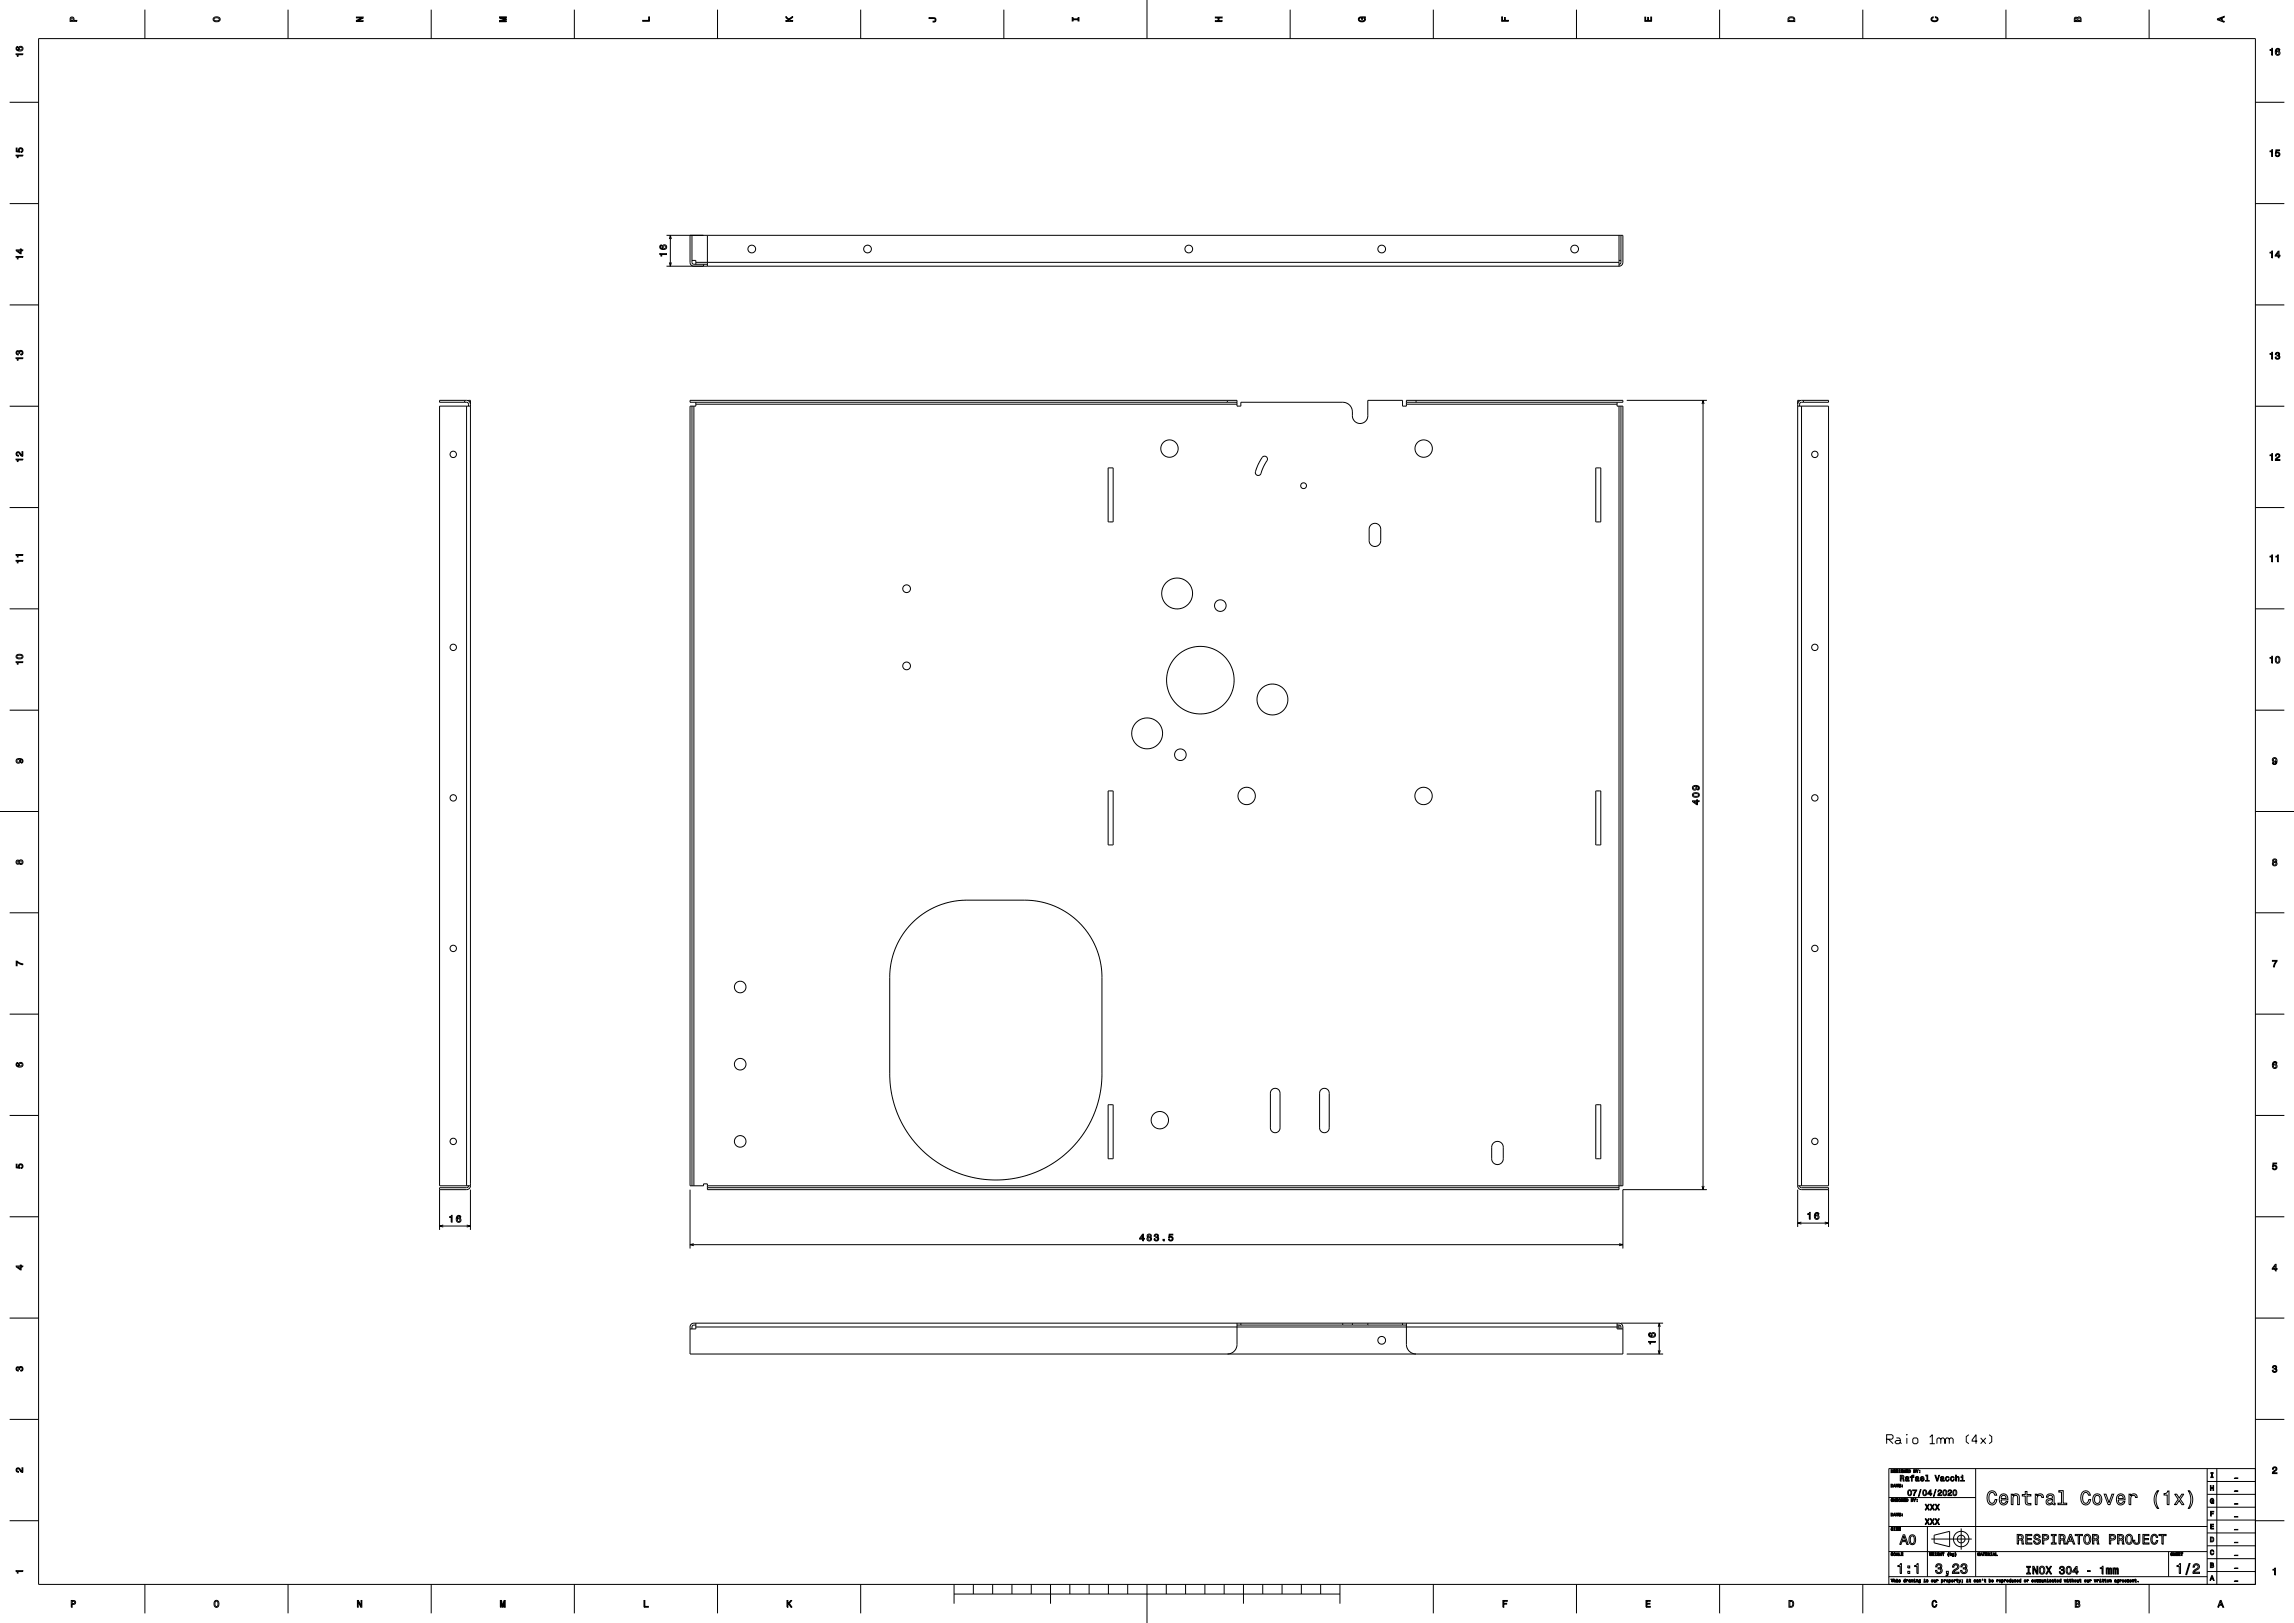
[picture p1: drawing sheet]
<svg xmlns="http://www.w3.org/2000/svg" width="1189mm" height="841mm" viewBox="0 0 1189 841" stroke-linecap="round" stroke-linejoin="round" font-family="sans-serif">
<g fill="none" stroke="#000" stroke-width=".52">
<path d="M37 9h1v2h2h-4zM37 9h1v2h-1zM75 5v15M111 9a1.7 1.7 0 0 1 2 0 1.7 1.7 0 0 1 1 2 1.7 1.7 0 0 1-3 0 1.7 1.7 0 0 1 0-2zM111 10a1.3 1.3 0 0 1 2-1 1.3 1.3 0 0 1 0 2h-2zM149 5v15M185 9h3l-3 2h3h-3l3-2h-3zM223 5v15M259 9h3h-3l3 1-3 1h3h-3l3-1-3-1zM298 5v15M333 11h3v-2h1v2h-4zM372 5v15"/>
<path d="M407 9l2 1 2-2-2 2 2 1h-4h2zM446 5v15M482 9h2a1.2 1.2 0 0 1 1 1 1.2 1.2 0 0 1-1 1 .7 .7 0 0 0 1-1 .7 .7 0 0 0-1 0h-2zM520 5v15M556 9v1h3v-1v2v-1h-3v1zM595 0v20M630 9h3h-1v2h1h-3h1v-2h-1zM669 5v15M704 9h1v1a1.2 1.2 0 0 0 1 1 1.2 1.2 0 0 0 1-2h-1v1v-1h2h-1h1a1.7 1.7 0 0 1-2 2 1.7 1.7 0 0 1-2-2zM743 5v15M778 9h1v2h1v-2v2h2h-4zM817 5v15"/>
<path d="M853 9v2h1v-2v2h2v-2v2h-3zM891 5v15M927 9h3v2h-3zM927 9h2l1 2h-3zM965 5v15M1001 9h1l-1 1a1.3 1.3 0 0 0 2 1 1.3 1.3 0 0 0 1-2h-1h1a1.6 1.6 0 0 1-1 2 1.6 1.6 0 0 1-2-2zM1040 5v15M1075 9h2a1 1 0 0 1 1 0 1 1 0 0 1 1 1v1h-4zM1076 10l1 1h-1zM1077 9h1v2h-1zM1114 5v15M1149 10l4-2-1 1v2l1 1-4-2z"/>
<path d="M1150 10l1-1v2zM8 28h4h-3v1zM9 24v1l1 1a1.2 1.2 0 0 1 0-2 1.2 1.2 0 0 1 2 1 1.2 1.2 0 0 1-1 1h-1a1.3 1.3 0 0 1-1 0 1.3 1.3 0 0 1 0-2zM20 20h1149v801h-1149zM1177 26l1-1v4h-1v-3zM1180 25h1l1 1h-2v1a1.2 1.2 0 0 1 2 0 1.2 1.2 0 0 1-1 2 1.2 1.2 0 0 1-2-1zM5 53h15M1169 53h15M8 77l1 1h1a1.2 1.2 0 0 1 0-1 1.2 1.2 0 0 1 2 0 1.2 1.2 0 0 1-1 2 1 1 0 0 0 0-2 .8 .8 0 0 0-1 0 .8 .8 0 0 0 0 1v1h-2zM1177 78h1v3h-1v-2zM1180 78h2h-2v1a1.2 1.2 0 0 1 2 1 1.2 1.2 0 0 1-1 1 1.2 1.2 0 0 1-2-1h1a.8 .8 0 0 0 1 1 1 1 0 0 0 0-2 .8 .8 0 0 0-1 1h-1zM8 80h4v1h-3v1z"/>
<path d="M5 106h15M1169 106h15M8 133h4h-3v1zM8 130h3v-1l1 1h-1v1zM9 130h2v1zM342 131h3v1h-2v1zM342 127h1l-1 1 2 1a1.2 1.2 0 0 1 0-2 1.2 1.2 0 0 1 2 1 1.2 1.2 0 0 1-1 1h-2a1.3 1.3 0 0 1-1 0 1.3 1.3 0 0 1 0-2zM345 122h496v14v1l-2 1M345 138h494M347 136v2l1-2M347 124v-2l1 2M347 122v16"/>
<path d="M358 122v14v1l2 1M359 122v14l1 1h7M359 135h2v2M361 136h478M365 137v1M367 122v16M839 122v16M839 135h1M840 122v14l-1 1M1177 131l1-1v4h-1v-3zM1181 130v2h1l-1 2v-1h-2zM1181 131v1h-1z"/>
<path d="M5 158h15M1169 158h15M8 185h4v1h-3v1zM9 182h1a1.2 1.2 0 0 1 2 0 1.2 1.2 0 0 1-1 2 .7 .7 0 0 0 1-1 .7 .7 0 0 0-1-1 .7 .7 0 0 0-1 1v-1a.7 .7 0 0 0-1 1v1l-1-1zM1177 183h1v3h-1v-2zM1180 183a1 1 0 0 1 1 0 1 1 0 0 1 0 1 1.2 1.2 0 0 1 0 2 1.2 1.2 0 0 1-2-1h1a.7 .7 0 0 0 0 1 .7 .7 0 0 0 1-1 .7 .7 0 0 0-1-1h1a.6 .6 0 0 0 0-1 .7 .7 0 0 0-1 1h-1zM5 211h15M241 207v1M242 210v404M243 208l1-1v407M244 209l-1-1-1-1h-14v1h14l1 1v1M244 210h-16v404h16"/>
<path d="M359 210v404M360 210v404M361 208v2h-3v404h7v-1h2v3h472v-406M361 209h280M636 207v1M641 208h-283v-1h283v3h2v-2h53l2 1 2 1 1 2v5l2 2h2h2l2-2v-10h18v3h2v-3h112v1h-112M729 209h109M734 207v1M838 208v2h3v404h-474M840 210v404M843 207h42M882 209l1-2v2"/>
<path d="M883 207v409M932 209v-1l1-1h15v1h-14l-1 1v1M932 210h16v404h-16M932 208h.1M933 208l-1-1v407M934 210v404M935 207v1M1169 211h15M8 238h4h-3v1zM9 234a2.1 2.1 0 0 1 2 2v-2h1v2l-2-1a.7 .7 0 0 0-1 0 .7 .7 0 0 0 1 1h-1h-1zM654 237a1.7 1.7 0 0 1 3 0 1.7 1.7 0 0 1-1 3l-2 4a1.8 1.8 0 0 1-1 2 1.8 1.8 0 0 1-2-1l1-4zM1177 236l1-1v4h-1v-3z"/>
<path d="M1180 235a1.2 1.2 0 0 1 2 1 1.2 1.2 0 0 1-1 1l-1 1h2v1h-3l2-2a.7 .7 0 0 0 0-1 .7 .7 0 0 0-1-1 .7 .7 0 0 0 0 1h-1zM574 242h3v28h-3zM827 242h3v28h-3zM5 263h15M711 272a3 3 0 0 1 3-1 3 3 0 0 1 2 3v6a3 3 0 0 1-3 3 3 3 0 0 1-3-3v-6zM1169 263h15M8 290h4v1h-3v1zM8 287h4v1h-3v1zM1177 288h1v3h-1v-2zM1180 288h1v3h-1v-2zM5 315h15M1169 315h15"/>
<path d="M9 339a1.6 1.6 0 0 1 2 0 1.6 1.6 0 0 1 0 2h-2l-1-1zM9 340a1.3 1.3 0 0 1 1-1 1.3 1.3 0 0 1 1 2h-2zM8 343h4h-3v1zM1177 341l1-1v4h-1v-3zM1180 341v-1a1.7 1.7 0 0 1 2 2 1.7 1.7 0 0 1-2 2l-1-1zM1180 341a1.3 1.3 0 0 1 1 1 1.3 1.3 0 0 1-1 1zM5 368h15M1169 368h15M9 393h1a1.2 1.2 0 0 1 2 1 1.2 1.2 0 0 1-1 1v-1h-1a1.2 1.2 0 0 1 0 1 1.2 1.2 0 0 1-2 0 1.2 1.2 0 0 1 1-2zM1178 393a1.6 1.6 0 0 1 2 1 1.6 1.6 0 0 1-2 2v-1a1 1 0 0 0 1 1 1 1 0 0 0 1-1 1.1 1.1 0 0 1-2 0 1.1 1.1 0 0 1 0-2zM574 410h3v28h-3zM827 410h3v28h-3z"/>
<path d="M877 415h2l1-1 1 1h-1v2h-1zM878 407h1a1.2 1.2 0 0 1 2 1 1.2 1.2 0 0 1-1 1v-1h-1a1.2 1.2 0 0 1 0 1 1.2 1.2 0 0 1-2 0 1.2 1.2 0 0 1 1-2zM878 411a1.6 1.6 0 0 1 2 0 1.6 1.6 0 0 1 0 2h-2l-1-1zM878 412a1.3 1.3 0 0 1 1-1 1.3 1.3 0 0 1 1 2h-2zM878 415h1v2zM0 421h20M1169 421h20M9 446h1a1.1 1.1 0 0 1 2 0 1.1 1.1 0 0 1 0 2 1.1 1.1 0 0 1-2-1 1 1 0 0 1-2 0 1 1 0 0 1 1-1zM1178 445a1 1 0 0 1 2 0 1 1 0 0 1 0 2 1.1 1.1 0 0 1 0 1 1.1 1.1 0 0 1-2 0 1.1 1.1 0 0 1 0-1zM5 473h15M473 478l5-4 5-3 5-2 6-2 7-1 34 1 9 2 9 4 7 6 6 8 4 8 1 9v53l-1 10-3 11-6 11-8 8-10 7-10 5-10 2h-11l-11-2-10-4-9-6-8-7-6-9-5-11-2-11v-56l1-8 3-7 3-6zM1169 473h15"/>
<path d="M8 498l4 1v1l-3-1v1h-1zM1178 498h2l-1 3h-1v-1l2-2h-2zM5 526h15M1169 526h15M9 551v1h1a1.2 1.2 0 0 1 0-1 1.2 1.2 0 0 1 2 0 1.2 1.2 0 0 1-1 2h-1a1.3 1.3 0 0 1-1-1 1.3 1.3 0 0 1 0-1zM1178 550h2v1h-1l-1 1a1.2 1.2 0 0 1 2 0 1.2 1.2 0 0 1-1 2 1.2 1.2 0 0 1-1-1zM5 578h15M574 572h3v28h-3zM659 565a2.5 2.5 0 0 1 3-1 2.5 2.5 0 0 1 1 2v18a2.5 2.5 0 0 1-2 3 2.5 2.5 0 0 1-3-3v-18zM685 565a2.5 2.5 0 0 1 2-1 2.5 2.5 0 0 1 2 2v18a2.5 2.5 0 0 1-3 3 2.5 2.5 0 0 1-2-3v-18zM827 572h3v28h-3zM1169 578h15"/>
<path d="M774 592a3 3 0 0 1 3 0 3 3 0 0 1 2 2v6a3 3 0 0 1-3 3 3 3 0 0 1-3-3v-6zM8 603l1 2h1a1.2 1.2 0 0 1 0-2 1.2 1.2 0 0 1 2 1 1.2 1.2 0 0 1-1 2v-1a.8 .8 0 0 0 0-1 .8 .8 0 0 0-1 0 .8 .8 0 0 0 0 1h-2zM243 614l-1 1h-14v22M244 614l-1 2h-1h-14M244 616v21M358 616v31M367 615h472M882 615l1 1v-1M885 616h-44v31M932 614v2h2h14M932 616v20M933 614l1 1h14v21"/>
<path d="M1178 603h2h-2v1a1.2 1.2 0 0 1 2 1 1.2 1.2 0 0 1-1 1 1.2 1.2 0 0 1-1-1 .8 .8 0 0 0 1 1 1 1 0 0 0 0-2 .8 .8 0 0 0-1 1zM5 631h15M228 635h16M230 635h-2l2 1M233 630h1v3v-2zM237 630h1l1 1-2-1v1a1.2 1.2 0 0 1 2 1 1.2 1.2 0 0 1-1 2 1.2 1.2 0 0 1-1-2zM242 635h2l-2 1M592 640h1v2v1h-1v-1h-1zM595 640a1 1 0 0 1 1 0 1 1 0 0 1 0 1 1.1 1.1 0 0 1 0 2 1.1 1.1 0 0 1-1 0 1.1 1.1 0 0 1 0-2zM599 640a1 1 0 0 1 1 0 1 1 0 0 1 0 1 1.2 1.2 0 0 1 0 2 1.2 1.2 0 0 1-2-1h1a.7 .7 0 0 0 0 1 .7 .7 0 0 0 1-1 .7 .7 0 0 0-1-1h1a.7 .7 0 0 0-1-1 .6 .6 0 0 0 0 1h-1zM606 640h2h-2v1a1.2 1.2 0 0 1 2 0 1.2 1.2 0 0 1-1 2 1.2 1.2 0 0 1-1-1 .8 .8 0 0 0 1 0 .8 .8 0 0 0 0-1 .8 .8 0 0 0-1 0zM932 634h16"/>
<path d="M934 633l-2 1h2M937 629l1-1v4v-3zM941 629l1-1 1 1h-2v1a1.2 1.2 0 0 1 2 0 1.2 1.2 0 0 1-1 2 1.2 1.2 0 0 1-2-1zM946 633l2 1h-2M1169 631h15M8 656h3h1h-1v2zM9 656h2v2zM358 645h483M360 644l-2 1h2M592 640v2h-1zM603 642v1zM839 644l2 1h-2"/>
<path d="M1179 655h1v2v2h-1v-1h-1zM1179 656v1h-1zM5 683h15M358 686h2h479h1l1 1v15h-483v-15zM361 687h-2v2M361 686v3h-3M361 688h478M641 686v12l-2 3-3 1M641 687h88M643 686v1M696 686v1M701 686v1"/>
<path d="M709 686v1M727 686v1M729 686v12l2 3 3 1M838 686v3h3M838 687h1M839 687h1v2M839 687v2M840 686h22M854 695h4v1h-2h-1zM855 691v1h1a1.2 1.2 0 0 1 1-1 1.2 1.2 0 0 1 1 0 1.2 1.2 0 0 1-1 2h-1a1.3 1.3 0 0 1-1-1 1.3 1.3 0 0 1 0-1zM859 700l1 2 1-2M859 688l1-2 1 2"/>
<path d="M860 686v16M1169 683h15M9 709h1a1.2 1.2 0 0 1 2 0 1.2 1.2 0 0 1-1 2v-1a.7 .7 0 0 0 1-1 .7 .7 0 0 0-1 0 .7 .7 0 0 0-1 1v-1a.6 .6 0 0 0-1 0 .6 .6 0 0 0 0 1h-1zM843 702h19M1178 708a1 1 0 0 1 2 0 1 1 0 0 1 0 1 1.2 1.2 0 0 1-1 2 1.2 1.2 0 0 1-1-1 .7 .7 0 0 0 1 1 .7 .7 0 0 0 1-1 .7 .7 0 0 0-1-1 .6 .6 0 0 0 0-1 .7 .7 0 0 0-1 1zM5 735h15M1169 735h15M978 746h3v-2v-1h-3v5M979 746l2 2M983 745h1l1 1v1l1 1M985 746h-2l-1 1 1 1h1l1-1M988 743h.1"/>
<path d="M988 745v3M992 745h1l1 1v1l-1 1h-1l-1-1v-1zM1000 745l2-2v5M1000 748h3M1004 748v-2l1-1 1 1v2M1006 746l1-1 1 1v2M1008 748v-2l1-1 1 1v2M1010 746l1-1 1 1v2M1020 743l-1 1v3l1 1M1025 747h-3l2-4v5M1027 745l2 3M1029 745l-2 3"/>
<path d="M1031 743l1 1v3l-1 1M9 761a2.1 2.1 0 0 1 2 1v-1h1v2l-2-1a.7 .7 0 0 0-1-1 .7 .7 0 0 0 0 1 .7 .7 0 0 0 1 0l-1 1-1-1zM979 776h45M980 762h1v1h-1zM980 769h1v2h-1zM980 777h1h-1l1 1a.7 .7 0 0 1-1 0 .7 .7 0 0 1 0-1zM980 769h1v1h-1zM981 777h1v1v-1l-1 1zM981 762h1v1h-1zM982 769l1 2-1-1-1 1zM982 769v1zM983 769h1l-1 2z"/>
<path d="M983 777h1h-1h1l-1 1h1h-1zM983 762h1h-1h1l-1 1h1zM984 769h1h-1l1 1h-1l1 1h-1zM984 777h1h-1l1 1a.7 .7 0 0 1-1 0 .7 .7 0 0 1 0-1zM984 762h1v1h-1zM985 764h1a.8 .8 0 0 1 1 1 .8 .8 0 0 1-1 1l1 1h-1a.9 .9 0 0 0 0-1 .9 .9 0 0 0-1 0v1zM985 765h1v1h-1zM985 777h1l1 1-1-1-1 1zM985 762h1v1v-1v1h-1zM986 770v1zM986 769v1zM987 762v1l1-1v1l-1-1v1z"/>
<path d="M987 777h1h-1h1l-1 1h1h-1zM988 765h1l1 2-2 1a.8 .8 0 0 1 0-1 .8 .8 0 0 1 1-1v-1l-1 1zM988 777h1v1h-1zM988 762h1h-1h1l-1 1h1h-1zM989 772a1.4 1.4 0 0 1 2 2 1.4 1.4 0 0 1-2 1zM989 762h1v1h-1zM989 772a1.1 1.1 0 0 1 1 2 1 1 0 0 1-1 0zM990 765l2-1-1 1 1 1h-1v1v-1zM991 777h1l-1 1zM991 777h.1M991 777v1zM991 772h2l-1 3v-1l1-2z"/>
<path d="M992 777h1l-1 1zM992 762h1v1h-1zM992 762h1zM992 762l1 1h-1zM993 765h1l1 2-2 1a1 1 0 0 1 0-2 .9 .9 0 0 1 1 0v-1l-1 1zM993 762h1v1zM994 778h.1M994 777h.1M995 763h.1M995 762h.1M995 772l-1 3zM996 765h1v1h-1a.8 .8 0 0 0 0 1 .8 .8 0 0 0 1 0 1 1 0 0 1-1 1 1.1 1.1 0 0 1-1-2z"/>
<path d="M996 766l1-1v1h-1zM997 772a1.4 1.4 0 0 1 2 2 1.4 1.4 0 0 1-2 1zM997 772a1.1 1.1 0 0 1 1 2 1 1 0 0 1-1 0zM998 779l1 2 1-2-1 2 1 1-1-1-1 1 1-1zM998 764h1v3h1h-2h1v-2zM1000 779l2 2 1-2-1 2 1 1-2-1-1 1 1-1zM1000 772l1 2v1l-1-1h-1zM1000 773v1h-1zM1003 764l1 3 1-3-1 3zM1003 779l1 2 1-2-1 2 1 1-1-1-1 1 1-1zM1003 772l-1 3zM1005 772a1.1 1.1 0 0 1 1 1 1.1 1.1 0 0 1-1 1v1h1h-2l2-2a.7 .7 0 0 0-1-1 .6 .6 0 0 0 0 1z"/>
<path d="M1006 765h1l1 2h-1a.7 .7 0 0 1-1 0 .7 .7 0 0 1 1-1h-1zM1007 772h1a1.4 1.4 0 0 1 1 2 1.4 1.4 0 0 1-2 1zM1008 772a1.1 1.1 0 0 1 1 2 1 1 0 0 1-1 0zM1009 765h1v1a.8 .8 0 0 0-1-1 .8 .8 0 0 0 0 1 .8 .8 0 0 0 1 1 1 1 0 0 1-1 1 1.1 1.1 0 0 1-1-2zM1010 772a1.1 1.1 0 0 1 2 1 1.1 1.1 0 0 1-2 1v1h2h-2l1-2a.6 .6 0 0 0 0-1 .7 .7 0 0 0-1 1zM1011 765h1l1 1a.8 .8 0 0 0-1-1 .8 .8 0 0 0-1 1 .8 .8 0 0 0 1 1h1a1 1 0 0 1-1 1 1.1 1.1 0 0 1-1-2zM1012 772h1a1.4 1.4 0 0 1 1 2 1.4 1.4 0 0 1-2 1zM1013 772a1.1 1.1 0 0 1 1 2 1 1 0 0 1-1 0zM1014 764v1a.8 .8 0 0 1 1 0 .8 .8 0 0 1 0 1v1v-2l-1 2zM1016 765h1v2h1h-2h1v-1zM1017 764v1zM1024 761v56"/>
<path d="M1031 773a2.4 2.4 0 0 1 2 0 2.4 2.4 0 0 1 2 2h-1l-1-2a2.9 2.9 0 0 0-2 3 2.9 2.9 0 0 0 1 3h1l1-2h1a2.5 2.5 0 0 1-2 3 2.5 2.5 0 0 1-3-2zM1037 775a2.3 2.3 0 0 1 3-1 2.3 2.3 0 0 1 1 3h-4l1 2 3-1a2.3 2.3 0 0 1-3 2 2.3 2.3 0 0 1-2-3zM1038 775h1l1 1h-3zM1042 774h1v1a1.8 1.8 0 0 1 2-1 1.8 1.8 0 0 1 2 2v4h-1v-4l-1-1-2 1v4h-1zM1050 773h1v1h2v1h-2v4h2v1a2 2 0 0 1-3-2v-3h-2v-1h2zM1055 774h1v1a1.8 1.8 0 0 1 2-1 1.8 1.8 0 0 1 1 2h-1v-1h-2v5h-1zM1061 775l2-1a1.6 1.6 0 0 1 2 2v4h-1v-1a2 2 0 0 1-3 0 2.7 2.7 0 0 1 3-3 1.1 1.1 0 0 0-1-1 1.1 1.1 0 0 0-1 1h-1zM1062 778l2-1v1a1.2 1.2 0 0 1-1 1 1.2 1.2 0 0 1-2-1zM1067 772h2v7h2v1h-4v-1h1v-6h-1zM1079 773a2.4 2.4 0 0 1 3 0 2.4 2.4 0 0 1 1 2h-1v-2a2.9 2.9 0 0 0-3 3 2.9 2.9 0 0 0 2 3h1l1-2h1a2.5 2.5 0 0 1-3 3 2.5 2.5 0 0 1-2-2zM1085 775a2.6 2.6 0 0 1 4 2 2.6 2.6 0 0 1-4 2 4 4 0 0 1 0-4zM1086 775a2 2 0 0 1 2 2 2 2 0 0 1-2 2v-1z"/>
<path d="M1091 774h1l1 5 2-5h1l-2 6h-1zM1098 775a2.3 2.3 0 0 1 2-1 2.3 2.3 0 0 1 1 3h-3l1 2 2-1a2.3 2.3 0 0 1-2 2 2.3 2.3 0 0 1-2-3zM1098 775h2l1 1h-3zM1103 774h1v1a1.8 1.8 0 0 1 2-1 1.8 1.8 0 0 1 2 2h-1l-1-1h-1l-1 5h-1zM1118 772h1a9 9 0 0 0 0 10h-1a7 7 0 0 1 0-10zM1122 774l2-1v7h-1v-5h-1zM1127 774h1l2 2 1-2h1l-2 3 2 3h-1l-2-2-1 2h-1l2-3zM1134 772h1a7 7 0 0 1 0 10h-1a9 9 0 0 0 0-10zM1144 774h25M1144 768h25M1144 761v60M1146 770v1h1v-1v2v-1h-1v1z"/>
<path d="M1146 777l1-1v1a.8 .8 0 0 0-1 0 .8 .8 0 0 0 0 1 .8 .8 0 0 0 1 0h-1h1v1a1.2 1.2 0 0 1-2-1 1.2 1.2 0 0 1 1-1zM1146 763h1v3h-1v-1zM1149 761v60M1158 779h2zM1158 773h2zM1158 766h2zM1169 761h-190v60M1178 760a1.2 1.2 0 0 1 2 1 1.2 1.2 0 0 1-1 1l-1 1h2v1h-2l1-2a.7 .7 0 0 0 1-1 .7 .7 0 0 0-1-1 .7 .7 0 0 0-1 1zM5 788h15M979 791h165M980 784h1v2h-1zM980 792h1h-1h1v1h-1h1z"/>
<path d="M980 784h1v1h-1zM982 792v1zM982 784l1 2-1-1-1 1zM982 784v1zM983 784h1l-1 2zM983 792h1l-1 1h1h-1l1-1zM984 792h1h-1h1l-1 1h1h-1zM984 784h1h-1l1 1h-1l1 1h-1zM986 785v1zM986 784v1zM986 795h1l2 5h-1v-1h-2l-1 1zM987 796l1 2h-2z"/>
<path d="M990 796a1.6 1.6 0 0 1 2-1 1.6 1.6 0 0 1 1 2v1a2 2 0 0 1-2 2 2.9 2.9 0 0 1-1-4zM991 796a1.9 1.9 0 0 1 1 2 1.9 1.9 0 0 1-1 2l-1-2zM998 787l1 1 1-1-1 1 1 2-1-1-1 1 1-2zM999 791v26M1000 787l2 1 1-1-1 1 1 2-2-1-1 1 1-2zM1001 798h21M1002 795l9-2v9l-9-2zM1003 787l1 1 1-1-1 1 1 2-1-1-1 1 1-2zM1017 792v11M1046 795h1a1.4 1.4 0 0 1 2 1 1.4 1.4 0 0 1-1 2l1 2h-1a1.5 1.5 0 0 0 0-2 1.5 1.5 0 0 0-2 0v2zM1046 796h1a.9 .9 0 0 1 1 1 .9 .9 0 0 1-1 0h-1zM1050 795h3v1h-2v1h2v1h-2v2h2h-3z"/>
<path d="M1055 795h1l1 1v1a.9 .9 0 0 0-1-1 .9 .9 0 0 0-1 0 .9 .9 0 0 0 0 1 1.7 1.7 0 0 1 3 1 1.7 1.7 0 0 1-2 2 1.7 1.7 0 0 1-2-1v-1h1a1.1 1.1 0 0 0 1 2 1.1 1.1 0 0 0 1-2 1.8 1.8 0 0 1-2-1 1.8 1.8 0 0 1 0-2zM1059 795h1a1.6 1.6 0 0 1 2 2 1.6 1.6 0 0 1-3 1v2zM1059 796h1a.9 .9 0 0 1 1 1 .9 .9 0 0 1-1 0h-1zM1063 795h3v1h-1v4h1h-3h1v-4h-1zM1067 795h2a1.4 1.4 0 0 1 1 1 1.4 1.4 0 0 1 0 2l1 2h-1a1.5 1.5 0 0 0 0-2 1.5 1.5 0 0 0-2 0v2h-1zM1068 796h1a.9 .9 0 0 1 1 1 .9 .9 0 0 1-1 0h-1zM1073 795h1l1 5-1-1h-2v1h-1zM1073 796l1 2h-2zM1076 795h3v1h-1v4h-1v-4h-1zM1080 796l1-1a2.5 2.5 0 0 1 3 3 2.5 2.5 0 0 1-3 2l-1-1zM1081 796a1.9 1.9 0 0 1 2 2 1.9 1.9 0 0 1-2 2v-2zM1085 795h1a1.4 1.4 0 0 1 2 1 1.4 1.4 0 0 1-1 2l1 2h-1a1.5 1.5 0 0 0 0-2 1.5 1.5 0 0 0-2 0v2z"/>
<path d="M1085 796h1a.9 .9 0 0 1 1 1 .9 .9 0 0 1-1 0h-1zM1093 795h2a1.6 1.6 0 0 1 1 2 1.6 1.6 0 0 1-2 1v2h-1zM1094 796h1a.9 .9 0 0 1 1 1 .9 .9 0 0 1-1 0h-1zM1098 795h1a1.4 1.4 0 0 1 2 1 1.4 1.4 0 0 1-1 2l1 2h-1a1.5 1.5 0 0 0 0-2 1.5 1.5 0 0 0-2 0v2zM1098 796h1a.9 .9 0 0 1 1 1 .9 .9 0 0 1-1 0h-1zM1102 796l1-1a2.5 2.5 0 0 1 3 3 2.5 2.5 0 0 1-3 2l-1-1zM1103 796a1.9 1.9 0 0 1 2 2 1.9 1.9 0 0 1-2 2l-1-2zM1108 795h1v3a1.7 1.7 0 0 1-2 2 1.7 1.7 0 0 1-1-2 1.1 1.1 0 0 0 1 2 1.1 1.1 0 0 0 1-2zM1111 795h3v1h-3v1h3v1h-3v2h3h-3zM1115 796l2-1 1 2-1-1a2 2 0 0 0-2 2 2 2 0 0 0 2 2l1-2-1 2a2.3 2.3 0 0 1-2-1 2.3 2.3 0 0 1 0-3zM1119 795h4v1h-2v4v-4h-2zM1144 794h25"/>
<path d="M1144 788h25M1144 781h25M1146 796a1.3 1.3 0 0 1 1 2 1.3 1.3 0 0 1-1 1zM1146 790h1h-1v1h1h-1v1h1h-1zM1146 783h1h-1v1h1h-1v2zM1146 797a1 1 0 0 1 1 1 1 1 0 0 1-1 1zM1158 799h2zM1158 793h2zM1158 786h2zM1169 788h15M8 814h4h-3v1zM979 817h165"/>
<path d="M979 804h165M980 818h1v2zM980 805h1h-1h1v1h-1h1zM982 818v1v1v-1v1zM982 805v1h1h-1a.7 .7 0 0 1-1 0 .7 .7 0 0 1 1-1zM983 819l1 1h-1zM983 805l1 1h-1zM983 818h.1M983 805h.1M984 811l2-1v5h-1v-3h-1zM984 805v1h1h-1zM984 819h1h-1l1 1h-1l1-1z"/>
<path d="M985 805h1v1h-1zM987 819l1-1v2h-1zM988 819h1h-1v1zM989 814h1v1h-1zM989 811h1v2h-1zM989 819h1v1h-1l1-1zM990 819l1 1v-1v1l1-1-1 1v-1v1zM992 819l1 1h-1zM993 818h.1M992 811l2-1v5v-3h-2zM993 819h1v1v-1l-1 1zM995 819v1z"/>
<path d="M997 819l1 1h-1zM998 818h.1M999 819v1h-1l1-1zM1000 805v1l1-1v1v-1v1v-1l-1 1zM1001 805h1v1h-1zM1002 819l1 1v-1v1h-1zM1003 805h1v1h-1zM1004 819h1h-1v1zM1004 811a1.4 1.4 0 0 1 2-1 1.5 1.5 0 0 1 0 3 1.7 1.7 0 0 1-1 3 1.7 1.7 0 0 1-2-2h1a1 1 0 0 0 1 1 1 1 0 0 0 1-1 1 1 0 0 0-1-1v-1a.9 .9 0 0 0 1 0 .9 .9 0 0 0-1-1 .9 .9 0 0 0-1 0l-1 1zM1004 805h1l-1 1h1v-1v1h-1zM1005 805h1v1v-1l-1 1zM1006 819h1l-1 1z"/>
<path d="M1007 805h1l-1 1zM1008 819v1zM1009 814h1v1v1l-1 1v-2zM1010 805v1zM1010 819h1l-1 1zM1011 805h1h-1l1 1-1-1v1zM1012 819v1zM1012 819h.1M1012 805h1v1h-1h1h-1zM1012 811a1.7 1.7 0 0 1 3 0 1.7 1.7 0 0 1-1 3l-1 1h2h-3v-1a2.3 2.3 0 0 0 2-3h-1v1h-1zM1013 819h1h-1v1zM1013 805l1 1z"/>
<path d="M1014 818l1 1h-1l1 1-1-1zM1015 819l1 1v-1v1zM1017 811a1.4 1.4 0 0 1 2-1 1.5 1.5 0 0 1 0 3 1.7 1.7 0 0 1 0 3 1.8 1.8 0 0 1-3-2h1a1 1 0 0 0 1 1 1 1 0 0 0 1-1 1 1 0 0 0-1-1v-1a.9 .9 0 0 0 1 0 .9 .9 0 0 0-1-1 .9 .9 0 0 0-1 0l-1 1zM1017 819h.1M1017 819v1zM1019 819l1 1h-1zM1020 818h.1M1021 818v1v1l-1-1zM1023 819h1h-1v1l1-1v1h-1zM1025 819v1h-1l1-1zM1025 805l1 1v-1v1v-1v1l-1-1v1zM1026 819h1v1l-1-1v1z"/>
<path d="M1027 805l1 1h-1h-1zM1027 805h.1M1027 818l1 1zM1028 805h1l-1 1zM1029 818v1v1l-1-1zM1029 805h1h-1h1l-1 1h1h-1zM1030 805h1v1v-1l-1 1zM1031 805h.1M1031 818l1 1v1h-1zM1032 805h1v1h-1zM1032 819h1h-1l1 1h-1zM1032 819h1z"/>
<path d="M1033 805l1 1h-1zM1033 805h1h-1zM1034 805l1 1h-1zM1035 819h1h-1v1zM1036 819h1h-1l1 1h-1zM1036 819h1zM1037 819h1v1zM1039 819h1h-1v1zM1041 819l1-1v2h-1zM1043 819v1l1-1v1h-1zM1044 819h1h-1v1l1-1v1h-1zM1045 819h1h-1l1 1h-1z"/>
<path d="M1045 819h.1M1047 819v-1v2zM1050 812h2v3v1h-2v-1h1v-3h-1zM1051 819v1zM1053 819h1h-1v1l1-1v1h-1zM1054 812l2 3v-3v4l-2-4v4zM1056 819h1v1l-1-1v1v-1v1zM1057 819h1v1v-1v1l-1-1v1zM1057 812h1a2 2 0 0 1 2 2 2 2 0 0 1-2 2l-1-1zM1058 812a1.5 1.5 0 0 1 1 2 1.5 1.5 0 0 1-1 1l-1-1zM1058 819l1 1v-1v1h-1zM1060 819v1v-1v1z"/>
<path d="M1060 812h1l1 1 1-1-1 2 1 2-1-2-1 2h-1l2-2zM1061 819l1 1h-1zM1061 818h.1M1062 819h1h-1l1 1v-1v1h-1zM1064 819v1v-1zM1065 818l1 1h-1l1 1-1-1zM1066 819h1h-1l1 1h-1zM1066 819h1zM1067 819l1-1v2h-1zM1068 812a1.2 1.2 0 0 1 2 0 1.2 1.2 0 0 1-1 1 1.5 1.5 0 0 1 0 3 1.4 1.4 0 0 1-2-2h1a.8 .8 0 0 0 1 1 .8 .8 0 0 0 0-1 .8 .8 0 0 0-1 0v-1a.7 .7 0 0 0 1 0 .7 .7 0 0 0 0-1 .7 .7 0 0 0-1 1h-1zM1070 819v1v-1l1 1v-1v1l-1-1v1zM1071 812h1a1.9 1.9 0 0 1 2 2 1.9 1.9 0 0 1-2 2l-1-1z"/>
<path d="M1071 819l1 1h-1zM1072 818h.1M1072 812a1.5 1.5 0 0 1 1 2 1.5 1.5 0 0 1-1 1l-1-1zM1073 818v1v1v-1zM1074 818l1 1v1l-1-1v1zM1076 812h1v2v2h-1v-1h-2zM1076 812v2h-1zM1076 819l1 1v-1v1zM1078 818l1 1h-1l1 1-1-1zM1082 819v1l1-1v1h-1zM1082 814h1h-1zM1083 819h1h-1v1z"/>
<path d="M1085 819l1 1v-1v1l1-1-1 1v-1v1zM1087 819h1h-1v1zM1088 819l1 1h-1zM1089 812h1v4v-3zM1089 818h.1M1090 818v1v1l-1-1zM1091 818l1 1h-1l1 1-1-1zM1092 813h2v3v-3l-1 3v-3l-1 3zM1092 819h1h-1l1 1h-1zM1092 819h1zM1093 819h1v1v-1l-1 1zM1095 813h3v3h-1v-3v3h-1v-3v3h-1z"/>
<path d="M1096 819h1v1h-1l1-1zM1097 819h1v1h-1h1h-1zM1099 819h1h-1v1zM1100 819h1h-1l1 1h-1zM1100 819h1zM1101 819h1h-1l1 1h-1zM1101 819h1zM1102 819h1v1v-1v1v-1l-1 1zM1104 819h1h-1l1 1h-1zM1104 819h1zM1105 819h1v1v-1l-1 1zM1107 818v1v1l-1-1z"/>
<path d="M1108 819v1zM1124 804v13M1125 805h1h-1h1v1h-1h1zM1126 805h1v1v-1l-1 1zM1128 805h1h-1h1l-1 1h1h-1zM1128 811l2-1v5v-3h-2zM1129 805h1h-1h1l-1 1h1h-1zM1130 805h1v1zM1135 810l-2 6zM1137 811a1.7 1.7 0 0 1 3 0 1.7 1.7 0 0 1-1 3l-2 1h3h-3v-1a2.3 2.3 0 0 0 2-3h-1l-1 1zM1144 814h25M1144 808h25"/>
<path d="M1144 801h25M1146 810h1v1a.7 .7 0 0 1 0 1h-1zM1146 803h1v1a.8 .8 0 0 0-1 0 .8 .8 0 0 0 0 1 .8 .8 0 0 0 1 0 1.2 1.2 0 0 1-1 0 1.2 1.2 0 0 1 0-2zM1146 810l1 1h-1zM1146 811h1v1h-1zM1146 816l2 3-1-1h-1l-1 1zM1146 817l1 1h-1zM1158 819h2zM1158 813h2zM1158 806h2zM1178 813h1v3v-2zM37 829h1a1.1 1.1 0 0 1 1 2 1.1 1.1 0 0 1-2 0v2z"/>
<path d="M37 830h2v1h-2zM75 821v15M111 830l1-1a1.6 1.6 0 0 1 2 2 1.6 1.6 0 0 1-3 1zM112 830a1.3 1.3 0 0 1 1 1 1.3 1.3 0 0 1-1 1l-1-1zM149 821v15M185 829h1l1 3v-3h1v4h-1l-1-3v3h-1zM223 821v15M259 829h1l1 3v-3h1v4l-1-3v3h-1v-3l-1 3zM298 821v15M334 829v3h2v1h-2zM372 821v15M408 829v2l2-2-1 2 2 2-2-2-1 2z"/>
<path d="M446 821v15M494 826h200M494 821v10M505 821v5M515 821v5M524 821v5M535 821v5M544 821v10M554 821v5M565 821v5M574 821v5M584 821v5"/>
<path d="M595 821v20M604 821v5M615 821v5M625 821v5M634 821v5M645 821v10M655 821v5M664 821v5M675 821v5M685 821v5M694 821v10M743 821v15"/>
<path d="M779 829h2v1h-2v1h2h-2v2zM817 821v15M853 829h2v1h-1v1h1h-1v1h1v1h-2zM891 821v15M927 829h1a1.8 1.8 0 0 1 2 2 1.8 1.8 0 0 1-2 2h-1zM928 830a1.3 1.3 0 0 1 1 1 1.3 1.3 0 0 1-1 1zM965 821v15M1002 830l1-1 1 1h-1a1.3 1.3 0 0 0-1 1 1.3 1.3 0 0 0 1 1h1l-1 1a1.7 1.7 0 0 1-2-1 1.7 1.7 0 0 1 1-2zM1040 821v15M1076 829l2 1-1 1a1 1 0 0 1 1 1 1 1 0 0 1-1 1h-1zM1076 830h1l-1 1zM1076 831h1a.7 .7 0 0 1 1 1 .6 .6 0 0 1-1 0h-1z"/>
<path d="M1114 821v15M1151 829l2 4-1-1h-2l-1 1zM1151 830l1 1h-2z"/>
<circle cx="11" cy="25" r=".7"/>
<circle cx="1181" cy="28" r=".7"/>
<circle cx="344" cy="128" r=".7"/>
<circle cx="390" cy="129" r="2"/>
<circle cx="450" cy="129" r="2"/>
<circle cx="616" cy="129" r="2"/>
<circle cx="716" cy="129" r="2"/>
<circle cx="816" cy="129" r="2"/>
<circle cx="235" cy="235" r="1.7"/>
<circle cx="606" cy="232" r="4"/>
<circle cx="738" cy="232" r="5"/>
<circle cx="941" cy="235" r="1.7"/>
<circle cx="676" cy="252" r="1.5"/>
<circle cx="470" cy="305" r="2"/>
<circle cx="610" cy="308" r="8"/>
<circle cx="633" cy="314" r="3"/>
<circle cx="235" cy="335" r="1.7"/>
<circle cx="941" cy="335" r="1.7"/>
<circle cx="470" cy="345" r="2"/>
<circle cx="622" cy="352" r="17"/>
<circle cx="660" cy="362" r="8"/>
<circle cx="9" cy="394" r=".7"/>
<circle cx="595" cy="380" r="8"/>
<circle cx="612" cy="391" r="3"/>
<circle cx="1179" cy="394" r=".7"/>
<circle cx="235" cy="413" r="1.7"/>
<circle cx="646" cy="412" r="4"/>
<circle cx="738" cy="412" r="4"/>
<circle cx="878" cy="408" r=".7"/>
<circle cx="941" cy="413" r="1.7"/>
<circle cx="9" cy="447" r=".6"/>
<circle cx="11" cy="447" r=".7"/>
<circle cx="1179" cy="446" r=".6"/>
<circle cx="1179" cy="448" r=".7"/>
<circle cx="235" cy="491" r="1.7"/>
<circle cx="941" cy="491" r="1.7"/>
<circle cx="384" cy="511" r="3"/>
<circle cx="11" cy="552" r=".7"/>
<circle cx="384" cy="551" r="3"/>
<circle cx="1179" cy="553" r=".7"/>
<circle cx="235" cy="591" r="1.7"/>
<circle cx="384" cy="591" r="3"/>
<circle cx="601" cy="580" r="4"/>
<circle cx="941" cy="591" r="1.7"/>
<circle cx="238" cy="632" r=".7"/>
<circle cx="942" cy="631" r=".7"/>
<circle cx="596" cy="640" r=".6"/>
<circle cx="596" cy="642" r=".7"/>
<circle cx="716" cy="695" r="2"/>
<circle cx="857" cy="692" r=".7"/>
<circle cx="988" cy="767" r=".5"/>
<circle cx="994" cy="767" r=".5"/>
<circle cx="1007" cy="767" r=".5"/>
<circle cx="1017" cy="798" r="4"/>
<circle cx="1017" cy="798" r="2"/>
<circle cx="987" cy="819" r=".4"/>
<circle cx="990" cy="819" r=".3"/>
<circle cx="995" cy="819" r=".4"/>
<circle cx="1002" cy="819" r=".6"/>
<circle cx="1002" cy="819" r=".4"/>
<circle cx="1007" cy="819" r=".4"/>
<circle cx="1009" cy="819" r=".6"/>
<circle cx="1009" cy="819" r=".4"/>
<circle cx="1011" cy="819" r=".4"/>
<circle cx="1012" cy="805" r=".4"/>
<circle cx="1025" cy="819" r=".3"/>
<circle cx="1031" cy="819" r=".4"/>
<circle cx="1038" cy="819" r=".4"/>
<circle cx="1041" cy="819" r=".6"/>
<circle cx="1041" cy="819" r=".4"/>
<circle cx="1042" cy="819" r=".4"/>
<circle cx="1047" cy="819" r=".4"/>
<circle cx="1050" cy="819" r=".6"/>
<circle cx="1050" cy="819" r=".4"/>
<circle cx="1055" cy="819" r=".6"/>
<circle cx="1055" cy="819" r=".4"/>
<circle cx="1064" cy="819" r=".3"/>
<circle cx="1068" cy="819" r=".4"/>
<circle cx="1076" cy="819" r=".6"/>
<circle cx="1076" cy="819" r=".4"/>
<circle cx="1081" cy="819" r=".6"/>
<circle cx="1081" cy="819" r=".4"/>
<circle cx="1096" cy="819" r=".3"/>
<circle cx="1098" cy="819" r=".4"/>
</g>
</svg>
